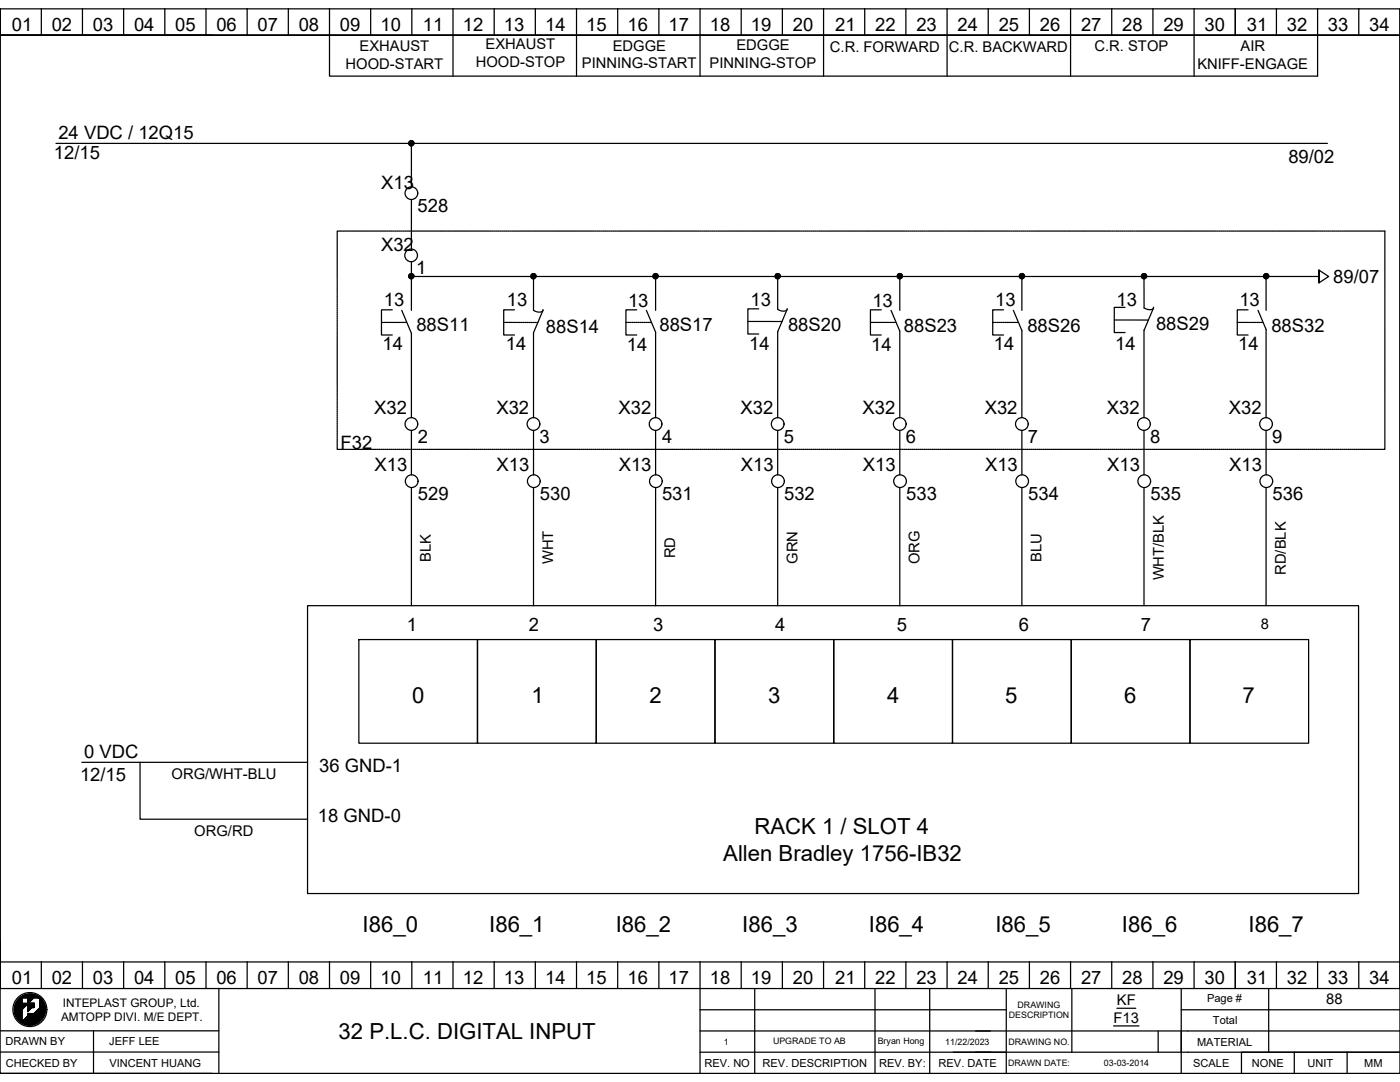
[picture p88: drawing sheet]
<svg xmlns="http://www.w3.org/2000/svg" width="279mm" height="216mm" viewBox="0 0 279 216" stroke-linecap="round" stroke-linejoin="round" font-family="sans-serif">
<defs><g id="words">
<g font-size="4.4">
<text x="82.3" y="140.3">0</text>
<text x="106.1" y="140.3">1</text>
<text x="129.7" y="140.3">2</text>
<text x="153.3" y="140.3">3</text>
<text x="177" y="140.3">4</text>
<text x="200.6" y="140.3">5</text>
<text x="224.3" y="140.3">6</text>
<text x="248" y="140.3">7</text>
<text x="150.5" y="166.5">RACK 1 / SLOT 4</text>
<text x="144.3" y="171.7">Allen Bradley 1756-IB32</text>
<text x="72.4" y="186">I86_0</text>
<text x="97.6" y="186">I86_1</text>
<text x="122.9" y="186">I86_2</text>
<text x="148.1" y="186">I86_3</text>
<text x="173.4" y="186">I86_4</text>
<text x="198.7" y="186">I86_5</text>
<text x="223.9" y="186">I86_6</text>
<text x="249.2" y="186">I86_7</text>
<text x="67.6" y="207.3">32 P.L.C. DIGITAL INPUT</text>
</g>
<g font-size="3.7">
<text x="2.3" y="6.2">01</text>
<text x="10.3" y="6.2">02</text>
<text x="18.5" y="6.2">03</text>
<text x="26.7" y="6.2">04</text>
<text x="35" y="6.2">05</text>
<text x="43.2" y="6.2">06</text>
<text x="51.4" y="6.2">07</text>
<text x="59.6" y="6.2">08</text>
<text x="67.8" y="6.2">09</text>
<text x="75.9" y="6.2">10</text>
<text x="84.4" y="6.2">11</text>
<text x="92.4" y="6.2">12</text>
<text x="100.6" y="6.2">13</text>
<text x="108.8" y="6.2">14</text>
<text x="117" y="6.2">15</text>
<text x="125.2" y="6.2">16</text>
<text x="133.4" y="6.2">17</text>
<text x="141.6" y="6.2">18</text>
<text x="149.9" y="6.2">19</text>
<text x="158.2" y="6.2">20</text>
<text x="166.7" y="6.2">21</text>
<text x="174.7" y="6.2">22</text>
<text x="182.9" y="6.2">23</text>
<text x="191.1" y="6.2">24</text>
<text x="199.3" y="6.2">25</text>
<text x="207.5" y="6.2">26</text>
<text x="215.7" y="6.2">27</text>
<text x="224" y="6.2">28</text>
<text x="232.2" y="6.2">29</text>
<text x="240.4" y="6.2">30</text>
<text x="248.8" y="6.2">31</text>
<text x="256.8" y="6.2">32</text>
<text x="265" y="6.2">33</text>
<text x="273.2" y="6.2">34</text>
<text x="11.7" y="27.7">24 VDC / 12Q15</text>
<text x="10.8" y="31.8">12/15</text>
<text x="257.1" y="32.5">89/02</text>
<text x="76.1" y="37.7">X13</text>
<text x="83.3" y="42.3">528</text>
<text x="76" y="50.1">X32</text>
<text x="83" y="54.8">1</text>
<text x="266.1" y="56.5">89/07</text>
<text x="76.6" y="61.1">13</text>
<text x="101.2" y="61.1">13</text>
<text x="125.3" y="61.2">13</text>
<text x="149.8" y="61.2">13</text>
<text x="174.1" y="61.4">13</text>
<text x="198.6" y="61.2">13</text>
<text x="222.8" y="61">13</text>
<text x="230.7" y="65.8">88S29</text>
<text x="247.3" y="61.2">13</text>
<text x="76.3" y="69.8">14</text>
<text x="83.1" y="66.1">88S11</text>
<text x="100.9" y="69.9">14</text>
<text x="108.9" y="66.4">88S14</text>
<text x="125.1" y="70">14</text>
<text x="131.6" y="66.1">88S17</text>
<text x="149.5" y="69.9">14</text>
<text x="157.3" y="66.1">88S20</text>
<text x="173.9" y="70.1">14</text>
<text x="180.4" y="66.3">88S23</text>
<text x="198.4" y="69.9">14</text>
<text x="205" y="66.2">88S26</text>
<text x="222.6" y="69.8">14</text>
<text x="247.1" y="69.9">14</text>
<text x="253.7" y="66.2">88S32</text>
<text x="74.7" y="82.5">X32</text>
<text x="99.1" y="82.5">X32</text>
<text x="123.4" y="82.5">X32</text>
<text x="147.8" y="82.5">X32</text>
<text x="172.2" y="82.5">X32</text>
<text x="196.5" y="82.5">X32</text>
<text x="220.9" y="82.5">X32</text>
<text x="245.3" y="82.5">X32</text>
<text x="68" y="89.7">F32</text>
<text x="83.4" y="88.4">2</text>
<text x="107.7" y="88.4">3</text>
<text x="132.2" y="88.4">4</text>
<text x="156.4" y="88.4">5</text>
<text x="180.8" y="88.4">6</text>
<text x="205.1" y="88.4">7</text>
<text x="229.5" y="88.4">8</text>
<text x="253.9" y="88.4">9</text>
<text x="74.8" y="93.9">X13</text>
<text x="99.1" y="93.9">X13</text>
<text x="123.5" y="93.9">X13</text>
<text x="147.8" y="93.9">X13</text>
<text x="172.2" y="93.9">X13</text>
<text x="196.6" y="93.9">X13</text>
<text x="220.9" y="93.9">X13</text>
<text x="245.3" y="93.9">X13</text>
<text x="83.4" y="99.8">529</text>
<text x="107.8" y="99.8">530</text>
<text x="132.1" y="99.8">531</text>
<text x="156.5" y="99.8">532</text>
<text x="180.9" y="99.8">533</text>
<text x="205.2" y="99.8">534</text>
<text x="229.6" y="99.8">535</text>
<text x="254" y="99.8">536</text>
<text x="81.2" y="125.9">1</text>
<text x="105.5" y="126">2</text>
<text x="130.4" y="125.9">3</text>
<text x="154.7" y="125.9">4</text>
<text x="179" y="125.9">5</text>
<text x="203.3" y="126">6</text>
<text x="227.7" y="125.9">7</text>
<text x="16" y="155.8">12/15</text>
<text x="16.8" y="151.3">0 VDC</text>
<text x="63.7" y="154.1">36 GND-1</text>
<text x="63.4" y="164">18 GND-0</text>
<text x="2.3" y="196.4">01</text>
<text x="10.3" y="196.4">02</text>
<text x="18.5" y="196.4">03</text>
<text x="26.7" y="196.4">04</text>
<text x="35" y="196.4">05</text>
<text x="43.2" y="196.4">06</text>
<text x="51.4" y="196.4">07</text>
<text x="59.6" y="196.4">08</text>
<text x="67.8" y="196.4">09</text>
<text x="75.9" y="196.4">10</text>
<text x="84.4" y="196.4">11</text>
<text x="92.4" y="196.4">12</text>
<text x="100.6" y="196.4">13</text>
<text x="108.8" y="196.4">14</text>
<text x="117" y="196.4">15</text>
<text x="125.2" y="196.4">16</text>
<text x="133.4" y="196.4">17</text>
<text x="141.6" y="196.4">18</text>
<text x="149.9" y="196.4">19</text>
<text x="158.2" y="196.4">20</text>
<text x="166.7" y="196.4">21</text>
<text x="174.7" y="196.4">22</text>
<text x="182.9" y="196.4">23</text>
<text x="191.1" y="196.4">24</text>
<text x="199.3" y="196.4">25</text>
<text x="207.5" y="196.4">26</text>
<text x="215.7" y="196.4">27</text>
<text x="224" y="196.4">28</text>
<text x="232.2" y="196.4">29</text>
<text x="240.4" y="196.4">30</text>
<text x="248.8" y="196.4">31</text>
<text x="256.8" y="196.4">32</text>
<text x="265" y="196.4">33</text>
<text x="273.2" y="196.4">34</text>
</g>
<g font-size="2.9">
<text x="71.8" y="10.2">EXHAUST</text>
<text x="96.9" y="9.9">EXHAUST</text>
<text x="122.3" y="10.1">EDGGE</text>
<text x="147" y="10">EDGGE</text>
<text x="165.6" y="10.3">C.R. FORWARD</text>
<text x="189.4" y="10.3">C.R. BACKWARD</text>
<text x="218.4" y="10.1">C.R. STOP</text>
<text x="247.6" y="10.2">AIR</text>
<text x="69" y="13.7">HOOD-START</text>
<text x="95" y="13.4">HOOD-STOP</text>
<text x="116.1" y="13.7">PINNING-START</text>
<text x="141.6" y="13.6">PINNING-STOP</text>
<text x="239" y="13.7">KNIFF-ENGAGE</text>
<text x="86" y="112.2" transform="rotate(-90 86 112.2)">BLK</text>
<text x="110.4" y="112.6" transform="rotate(-90 110.4 112.6)">WHT</text>
<text x="134.7" y="111.4" transform="rotate(-90 134.7 111.4)">RD</text>
<text x="159.1" y="112.5" transform="rotate(-90 159.1 112.5)">GRN</text>
<text x="183.5" y="112.6" transform="rotate(-90 183.5 112.6)">ORG</text>
<text x="207.8" y="112.1" transform="rotate(-90 207.8 112.1)">BLU</text>
<text x="232.2" y="115.8" transform="rotate(-90 232.2 115.8)">WHT/BLK</text>
<text x="256.6" y="114.7" transform="rotate(-90 256.6 114.7)">RD/BLK</text>
<text x="251.6" y="125.5">8</text>
<text x="34.2" y="155.5">ORG/WHT-BLU</text>
<text x="38.8" y="166.8">ORG/RD</text>
<text x="222.9" y="200.6">KF</text>
<text x="264.7" y="200.4">88</text>
<text x="222.2" y="204.1">F13</text>
</g>
<g font-size="2.4">
<text x="12.2" y="203.7">AMTOPP DIVI. M/E DEPT.</text>
<text x="12.5" y="200.9">INTEPLAST GROUP, Ltd.</text>
</g>
<g font-size="2.2">
<text x="240.9" y="199.9">Page #</text>
<text x="1.1" y="208.6">DRAWN BY</text>
<text x="21.8" y="208.6">JEFF LEE</text>
<text x="238.9" y="208.6">MATERIAL</text>
<text x="242.1" y="204.4">Total</text>
<text x="1.1" y="212.8">CHECKED BY</text>
<text x="21.8" y="212.8">VINCENT HUANG</text>
<text x="140.6" y="212.9">REV. NO</text>
<text x="152.2" y="212.9">REV. DESCRIPTION</text>
<text x="175.4" y="212.9">REV. BY:</text>
<text x="187.3" y="212.9">REV. DATE</text>
<text x="238.1" y="212.9">SCALE</text>
<text x="249.8" y="212.9">NONE</text>
<text x="260.9" y="212.8">UNIT</text>
<text x="272.3" y="212.9">MM</text>
</g>
<g font-size="1.8">
<text x="201.3" y="203.2">DESCRIPTION</text>
<text x="203.1" y="201.1">DRAWING</text>
<text x="144.4" y="208.4">1</text>
<text x="154.3" y="208.4">UPGRADE TO AB</text>
<text x="175.2" y="208.3">Bryan Hong</text>
<text x="188.6" y="208.4">11/22/2023</text>
<text x="201.3" y="208.5">DRAWING NO.</text>
<text x="201.2" y="212.7">DRAWN DATE:</text>
<text x="220.3" y="212.7">03-03-2014</text>
</g>
</g></defs>
<g fill="none" stroke="#000" stroke-width=".25">
<path d="M0 1.8h279.4v212.4h-279.4zM0 7v-5.2v190.1v-4.2M8.2 1.7v5.3M16.5 1.7v5.3M24.7 1.7v5.3M32.9 1.7v5.3M41.1 1.7v5.3M42.4 7h-42.4h279.4M49.3 1.7v5.3M57.5 1.7v5.3M65.8 1.7v13.5h197.2v-13.5M74 1.7v5.3"/>
<path d="M82.2 1.7v5.3M90.4 1.7v13.5M98.6 1.7v5.3M106.8 1.7v5.3M115.1 1.7v13.5M123.3 1.7v5.3M131.5 1.7v5.3M139.7 1.7v13.5M147.9 1.7v5.3M156.1 1.7v5.3M164.4 1.7v13.5M172.6 1.7v5.3"/>
<path d="M180.8 1.7v5.3M189 1.7v13.5M197.2 1.7v5.3M205.4 1.7v5.3M213.7 1.7v13.5M221.9 1.7v5.3M230.1 1.7v5.3M238.3 1.7v13.5M246.5 1.7v5.3M254.7 1.7v5.3M271.2 1.7v5.3M279.4 1.8v195.5h-279.4v-5.4h279.4"/>
<path d="M11.2 28.6h253.7M81.8 28.2l-.1 .1M82.1 28.1l-.5 .5M82.1 28.6v8.7M82.1 39.8v9.9M82.2 28.1l-.6 .6M82.4 28.1l-.8 .8M82.5 28.2l-.8 .8M82.6 28.3l-.8 .8M82.6 28.5l-.6 .6M82.6 28.6l-.5 .5M67.3 46.4v.3"/>
<path d="M67.3 46.8v.3M67.3 47.2v.3M67.3 47.6v.3M67.3 48v.3M67.3 48.4v.3M67.3 48.8v.2M67.3 49.2v.2M67.3 49.6v.2M67.3 50v.2M67.3 50.4v.2M67.3 50.8v.2M67.3 51.2v.2"/>
<path d="M67.3 51.5v.3M67.3 51.9v.3M67.3 52.3v.3M67.3 52.7v.3M67.3 53.1v.3M67.3 53.5v.3M67.3 53.9v.3M67.3 54.3v.3M67.3 54.7v.3M67.3 55.1v.3M67.3 55.5v.3M67.3 55.9v.3"/>
<path d="M67.3 56.3v.3M67.3 56.7v.2M67.3 57.1v.2M67.3 57.5v.2M67.3 57.9v.2M67.3 58.3v.2M67.3 58.7v.2M67.3 59.1v.2M67.3 59.5v.2M67.3 59.8v.3M67.6 46.1h-.3v.2M67.7 46.1h.3"/>
<path d="M68.1 46.1h.3M68.5 46.1h.3M68.9 46.1h.3M69.3 46.1h.3M69.7 46.1h.3M70.1 46.1h.3M70.5 46.1h.3M70.9 46.1h.3M71.3 46.1h.3M71.7 46.1h.3M72.1 46.1h.2M72.5 46.1h.2"/>
<path d="M72.9 46.1h.2M73.3 46.1h.2M73.7 46.1h.2M74.1 46.1h.2M74.5 46.1h.2M74.9 46.1h.2M75.2 46.1h.3M75.6 46.1h.3M76 46.1h.3M76.4 46.1h.3M76.8 46.1h.3M77.2 46.1h.3"/>
<path d="M77.6 46.1h.3M78 46.1h.3M78.4 46.1h.3M78.8 46.1h.3M79.2 46.1h.3M79.6 46.1h.3M80 46.1h.3M80.4 46.1h.3M80.8 46.1h.2M81.2 46.1h.2M81.6 46.1h.2M81.8 54.7l-.1 .1"/>
<path d="M82 46.1h.2M82.1 54.6l-.5 .5M82.1 52.2v9.7M82.1 55.2h181.1M82.2 54.6l-.6 .7M82.4 54.7l-.8 .7M82.4 46.1h.2M82.5 54.7l-.8 .8M82.5 54.9l-.7 .7M82.6 55l-.6 .6M82.6 55.2l-.5 .4M82.8 46.1h.2"/>
<path d="M83.2 46.1h.2M83.6 46.1h.2M83.9 46.1h.3M84.3 46.1h.3M84.7 46.1h.3M85.1 46.1h.3M85.5 46.1h.3M85.9 46.1h.3M86.3 46.1h.3M86.7 46.1h.3M87.1 46.1h.3M87.5 46.1h.3"/>
<path d="M87.9 46.1h.3M88.3 46.1h.3M88.7 46.1h.3M89.1 46.1h.2M89.5 46.1h.2M89.9 46.1h.2M90.3 46.1h.2M90.7 46.1h.2M91.1 46.1h.2M91.5 46.1h.2M91.9 46.1h.2M92.2 46.1h.3"/>
<path d="M92.6 46.1h.3M93 46.1h.3M93.4 46.1h.3M93.8 46.1h.3M94.2 46.1h.3M94.6 46.1h.3M95 46.1h.3M95.4 46.1h.3M95.8 46.1h.3M96.2 46.1h.3M96.6 46.1h.3M97 46.1h.3"/>
<path d="M97.4 46.1h.3M97.8 46.1h.2M98.2 46.1h.2M98.6 46.1h.2M99 46.1h.2M99.4 46.1h.2M99.8 46.1h.2M100.2 46.1h.2M100.5 46.1h.3M100.9 46.1h.3M101.3 46.1h.3M101.7 46.1h.3"/>
<path d="M102.1 46.1h.3M102.5 46.1h.3M102.9 46.1h.3M103.3 46.1h.3M103.7 46.1h.3M104.1 46.1h.3M104.5 46.1h.3M104.9 46.1h.3M105.3 46.1h.3M105.7 46.1h.2M106.1 46.1h.2M106.2 54.7l-.2 .1"/>
<path d="M106.4 54.6l-.5 .5M106.5 55.2v6.7a1.28 1.28 0 0 0 1.9 0v-.1M106.5 46.1h.2M106.6 54.6l-.6 .7M106.7 54.7l-.7 .7M106.8 54.7l-.7 .8M106.9 46.1h.2M106.9 54.9l-.7 .7M107 55l-.7 .6M107 55.2l-.5 .4M107.3 46.1h.2M107.7 46.1h.2"/>
<path d="M108.1 46.1h.2M108.5 46.1h.2M108.8 46.1h.3M109.2 46.1h.3M109.6 46.1h.3M110 46.1h.3M110.4 46.1h.3M110.8 46.1h.3M111.2 46.1h.3M111.6 46.1h.3M112 46.1h.3M112.4 46.1h.3"/>
<path d="M112.8 46.1h.3M113.2 46.1h.3M113.6 46.1h.3M114 46.1h.3M114.4 46.1h.2M114.8 46.1h.2M115.2 46.1h.2M115.6 46.1h.2M116 46.1h.2M116.4 46.1h.2M116.8 46.1h.2M117.2 46.1h.2"/>
<path d="M117.5 46.1h.3M117.9 46.1h.3M118.3 46.1h.3M118.7 46.1h.3M119.1 46.1h.3M119.5 46.1h.3M119.9 46.1h.3M120.3 46.1h.3M120.7 46.1h.3M121.1 46.1h.3M121.5 46.1h.3M121.9 46.1h.3"/>
<path d="M122.3 46.1h.3M122.7 46.1h.3M123.1 46.1h.2M123.5 46.1h.2M123.9 46.1h.2M124.3 46.1h.2M124.7 46.1h.2M125.1 46.1h.2M125.5 46.1h.2M125.9 46.1h.2M126.2 46.1h.3M126.6 46.1h.3"/>
<path d="M127 46.1h.3M127.4 46.1h.3M127.8 46.1h.3M128.2 46.1h.3M128.6 46.1h.3M129 46.1h.3M129.4 46.1h.3M129.8 46.1h.3M130.2 46.1h.3M130.5 54.7l-.1 .1M130.6 46.1h.3M130.8 54.6l-.5 .5"/>
<path d="M130.8 55.2v6.7M131 54.6l-.7 .7M131 46.1h.3M131.1 54.7l-.7 .7M131.2 54.7l-.7 .8M131.3 54.9l-.7 .7M131.3 55l-.6 .6M131.4 55.2l-.5 .4M131.4 46.1h.2M131.8 46.1h.2M132.2 46.1h.2M132.6 46.1h.2"/>
<path d="M133 46.1h.2M133.4 46.1h.2M133.8 46.1h.2M134.1 46.1h.3M134.5 46.1h.3M134.9 46.1h.3M135.3 46.1h.3M135.7 46.1h.3M136.1 46.1h.3M136.5 46.1h.3M136.9 46.1h.3M137.3 46.1h.3"/>
<path d="M137.7 46.1h.3M138.1 46.1h.3M138.5 46.1h.3M138.9 46.1h.3M139.3 46.1h.3M139.7 46.1h.2M140.1 46.1h.2M140.5 46.1h.2M140.9 46.1h.2M141.3 46.1h.2M141.7 46.1h.2M142.1 46.1h.2"/>
<path d="M142.5 46.1h.2M142.8 46.1h.3M143.2 46.1h.3M143.6 46.1h.3M144 46.1h.3M144.4 46.1h.3M144.8 46.1h.3M145.2 46.1h.3M145.6 46.1h.3M146 46.1h.3M146.4 46.1h.3M146.8 46.1h.3"/>
<path d="M147.2 46.1h.3M147.6 46.1h.3M148 46.1h.3M148.4 46.1h.2M148.8 46.1h.2M149.2 46.1h.2M149.6 46.1h.2M150 46.1h.2M150.4 46.1h.2M150.8 46.1h.2M151.2 46.1h.2M151.5 46.1h.3"/>
<path d="M151.9 46.1h.3M152.3 46.1h.3M152.7 46.1h.3M153.1 46.1h.3M153.5 46.1h.3M153.9 46.1h.3M154.3 46.1h.3M154.7 46.1h.3M154.9 54.7l-.1 .1M155.1 46.1h.3M155.2 54.6l-.5 .5M155.2 55.2v6.5a1.28 1.28 0 0 0 1.9 0v-.1"/>
<path d="M155.4 54.6l-.7 .7M155.5 54.7l-.7 .7M155.5 46.1h.3M155.6 54.7l-.8 .8M155.7 54.9l-.8 .7M155.7 55l-.6 .6M155.7 55.2l-.4 .4M155.9 46.1h.3M156.3 46.1h.3M156.7 46.1h.3M157.1 46.1h.2M157.5 46.1h.2"/>
<path d="M157.9 46.1h.2M158.3 46.1h.2M158.7 46.1h.2M159.1 46.1h.2M159.5 46.1h.2M159.8 46.1h.3M160.2 46.1h.3M160.6 46.1h.3M161 46.1h.3M161.4 46.1h.3M161.8 46.1h.3M162.2 46.1h.3"/>
<path d="M162.6 46.1h.3M163 46.1h.3M163.4 46.1h.3M163.8 46.1h.3M164.2 46.1h.3M164.6 46.1h.3M165 46.1h.2M165.4 46.1h.2M165.8 46.1h.2M166.2 46.1h.2M166.6 46.1h.2M167 46.1h.2"/>
<path d="M167.4 46.1h.2M167.8 46.1h.2M168.1 46.1h.3M168.5 46.1h.3M168.9 46.1h.3M169.3 46.1h.3M169.7 46.1h.3M170.1 46.1h.3M170.5 46.1h.3M170.9 46.1h.3M171.3 46.1h.3M171.7 46.1h.3"/>
<path d="M172.1 46.1h.3M172.5 46.1h.3M172.9 46.1h.3M173.3 46.1h.3M173.7 46.1h.2M174.1 46.1h.2M174.5 46.1h.2M174.9 46.1h.2M175.3 46.1h.2M175.7 46.1h.2M176.1 46.1h.2M176.5 46.1h.2"/>
<path d="M176.8 46.1h.3M177.2 46.1h.3M177.6 46.1h.3M178 46.1h.3M178.4 46.1h.3M178.8 46.1h.3M179.2 46.1h.3M179.3 54.7l-.2 .1M179.6 54.6l-.6 .5M179.6 55.2v6.7M179.6 46.1h.3M179.7 54.6l-.6 .7"/>
<path d="M179.9 54.7l-.8 .7M180 54.7l-.8 .8M180 46.1h.3M180 54.9l-.7 .7M180.1 55l-.6 .6M180.1 55.2l-.5 .4M180.4 46.1h.3M180.8 46.1h.3M181.2 46.1h.3M181.6 46.1h.3M182 46.1h.3M182.4 46.1h.2"/>
<path d="M182.8 46.1h.2M183.2 46.1h.2M183.6 46.1h.2M184 46.1h.2M184.4 46.1h.2M184.8 46.1h.2M185.2 46.1h.2M185.5 46.1h.3M185.9 46.1h.3M186.3 46.1h.3M186.7 46.1h.3M187.1 46.1h.3"/>
<path d="M187.5 46.1h.3M187.9 46.1h.3M188.3 46.1h.3M188.7 46.1h.3M189.1 46.1h.3M189.5 46.1h.3M189.9 46.1h.3M190.3 46.1h.3M190.7 46.1h.2M191.1 46.1h.2M191.5 46.1h.2M191.9 46.1h.2"/>
<path d="M192.3 46.1h.2M192.7 46.1h.2M193.1 46.1h.2M193.4 46.1h.3M193.8 46.1h.3M194.2 46.1h.3M194.6 46.1h.3M195 46.1h.3M195.4 46.1h.3M195.8 46.1h.3M196.2 46.1h.3M196.6 46.1h.3"/>
<path d="M197 46.1h.3M197.4 46.1h.3M197.8 46.1h.3M198.2 46.1h.3M198.6 46.1h.3M199 46.1h.2M199.4 46.1h.2M199.8 46.1h.2M200.2 46.1h.2M200.6 46.1h.2M201 46.1h.2M201.4 46.1h.2"/>
<path d="M201.8 46.1h.2M202.1 46.1h.3M202.5 46.1h.3M202.9 46.1h.3M203.3 46.1h.3M203.6 54.7l-.1 .1M203.7 46.1h.3M203.9 54.6l-.5 .5M203.9 55.2v6.7M204.1 54.6l-.7 .7M204.1 46.1h.3M204.2 54.7l-.7 .7"/>
<path d="M204.3 54.7l-.7 .8M204.4 54.9l-.7 .7M204.5 55l-.7 .6M204.5 55.2l-.5 .4M204.5 46.1h.3M204.9 46.1h.3M205.3 46.1h.3M205.7 46.1h.3M206.1 46.1h.3M206.5 46.1h.3M206.9 46.1h.3M207.3 46.1h.2"/>
<path d="M207.7 46.1h.2M208.1 46.1h.2M208.5 46.1h.2M208.9 46.1h.2M209.3 46.1h.2M209.7 46.1h.2M210.1 46.1h.2M210.4 46.1h.3M210.8 46.1h.3M211.2 46.1h.3M211.6 46.1h.3M212 46.1h.3"/>
<path d="M212.4 46.1h.3M212.8 46.1h.3M213.2 46.1h.3M213.6 46.1h.3M214 46.1h.3M214.4 46.1h.3M214.8 46.1h.3M215.2 46.1h.3M215.6 46.1h.3M216 46.1h.2M216.4 46.1h.2M216.8 46.1h.2"/>
<path d="M217.2 46.1h.2M217.6 46.1h.2M218 46.1h.2M218.4 46.1h.2M218.8 46.1h.2M219.1 46.1h.3M219.5 46.1h.3M219.9 46.1h.3M220.3 46.1h.3M220.7 46.1h.3M221.1 46.1h.3M221.5 46.1h.3"/>
<path d="M221.9 46.1h.3M222.3 46.1h.3M222.7 46.1h.3M223.1 46.1h.3M223.5 46.1h.3M223.9 46.1h.3M224.3 46.1h.2M224.7 46.1h.2M225.1 46.1h.2M225.5 46.1h.2M225.9 46.1h.2M226.3 46.1h.2"/>
<path d="M226.7 46.1h.2M227.1 46.1h.2M227.4 46.1h.3M227.8 46.1h.3M228 54.7l-.1 .1M228.2 46.1h.3M228.3 54.6l-.5 .5M228.3 55.2v6.2a1.28 1.28 0 0 0 1.9 0v-.1M228.5 54.6l-.7 .7M228.6 54.7l-.7 .7M228.6 46.1h.3M228.7 54.7l-.7 .8"/>
<path d="M228.8 54.9l-.7 .7M228.8 55l-.6 .6M228.8 55.2l-.4 .4M229 46.1h.3M229.4 46.1h.3M229.8 46.1h.3M230.2 46.1h.3M230.6 46.1h.3M231 46.1h.3M231.4 46.1h.3M231.8 46.1h.3M232.2 46.1h.3"/>
<path d="M232.6 46.1h.2M233 46.1h.2M233.4 46.1h.2M233.8 46.1h.2M234.2 46.1h.2M234.6 46.1h.2M235 46.1h.2M235.4 46.1h.2M235.7 46.1h.3M236.1 46.1h.3M236.5 46.1h.3M236.9 46.1h.3"/>
<path d="M237.3 46.1h.3M237.7 46.1h.3M238.1 46.1h.3M238.5 46.1h.3M238.9 46.1h.3M239.3 46.1h.3M239.7 46.1h.3M240.1 46.1h.3M240.5 46.1h.3M240.9 46.1h.3M241.3 46.1h.2M241.7 46.1h.2"/>
<path d="M242.1 46.1h.2M242.5 46.1h.2M242.9 46.1h.2M243.3 46.1h.2M243.7 46.1h.2M244.1 46.1h.2M244.4 46.1h.3M244.8 46.1h.3M245.2 46.1h.3M245.6 46.1h.3M246 46.1h.3M246.4 46.1h.3"/>
<path d="M246.8 46.1h.3M247.2 46.1h.3M247.6 46.1h.3M248 46.1h.3M248.4 46.1h.3M248.8 46.1h.3M249.2 46.1h.3M249.6 46.1h.3M250 46.1h.2M250.4 46.1h.2M250.8 46.1h.2M251.2 46.1h.2"/>
<path d="M251.6 46.1h.2M252 46.1h.2M252.4 46.1h.2M252.4 54.7l-.1 .1M252.7 54.6l-.5 .5M252.7 55.2v6.7M252.7 46.1h.3M252.8 54.6l-.6 .7M253 54.7l-.8 .7M253.1 54.7l-.8 .8M253.1 46.1h.3M253.2 54.9l-.8 .7"/>
<path d="M253.2 55l-.6 .6M253.2 55.2l-.5 .4M253.5 46.1h.3M253.9 46.1h.3M254.3 46.1h.3M254.7 46.1h.3M255.1 46.1h.3M255.5 46.1h.3M255.9 46.1h.3M256.3 46.1h.3M256.7 46.1h.3M257.1 46.1h.3"/>
<path d="M257.5 46.1h.3M257.9 46.1h.2M258.3 46.1h.2M258.7 46.1h.2M259.1 46.1h.2M259.5 46.1h.2M259.9 46.1h.2M260.3 46.1h.2M260.7 46.1h.2M261 46.1h.3M261.4 46.1h.3M261.8 46.1h.3"/>
<path d="M262.2 46.1h.3M262.6 46.1h.3M263 46.1h.3M263.2 53.9v2.5l2-1.2-2-1.3v2.6M263.4 46.1h.3M263.8 46.1h.3M264.2 46.1h.3M264.6 46.1h.3M265 46.1h.3M265.4 46.1h.3M265.8 46.1h.3M266.2 46.1h.3"/>
<path d="M266.6 46.1h.2M267 46.1h.2M267.4 46.1h.2M267.8 46.1h.2M268.2 46.1h.2M268.6 46.1h.2M269 46.1h.2M269.4 46.1h.2M269.7 46.1h.3M270.1 46.1h.3M270.5 46.1h.3M270.9 46.1h.3"/>
<path d="M271.3 46.1h.3M271.7 46.1h.3M272.1 46.1h.3M272.5 46.1h.3M272.9 46.1h.3M273.3 46.1h.3M273.7 46.1h.3M274.1 46.1h.3M274.5 46.1h.3M274.9 46.1h.3M275.3 46.1h.2M275.7 46.1h.2"/>
<path d="M276.1 46.1h.3v.2M276.4 46.4v.3M276.4 46.8v.3M276.4 47.2v.3M276.4 47.6v.3M276.4 48v.3M276.4 48.4v.3M276.4 48.8v.2M276.4 49.2v.2M276.4 49.6v.2M276.4 50v.2M276.4 50.4v.2"/>
<path d="M276.4 50.8v.2M276.4 51.2v.2M276.4 51.5v.3M276.4 51.9v.3M276.4 52.3v.3M276.4 52.7v.3M276.4 53.1v.3M276.4 53.5v.3M276.4 53.9v.3M276.4 54.3v.3M276.4 54.7v.3M276.4 55.1v.3"/>
<path d="M276.4 55.5v.3M276.4 55.9v.3M276.4 56.3v.3M276.4 56.7v.2M276.4 57.1v.2M276.4 57.5v.2M276.4 57.9v.2M276.4 58.3v.2M276.4 58.7v.2M276.4 59.1v.2M276.4 59.5v.2M276.4 59.8v.3"/>
<path d="M67.3 60.2v.3M67.3 60.6v.3M67.3 61v.3M67.3 61.4v.3M67.3 61.8v.3M67.3 62.2v.3M67.3 62.6v.3M67.3 63v.3M67.3 63.4v.3M67.3 63.8v.3M67.3 64.2v.3M67.3 64.6v.3"/>
<path d="M67.3 65v.3M67.3 65.4v.2M67.3 65.8v.2M67.3 66.2v.2M67.3 66.6v.2M67.3 67v.2M67.3 67.4v.2M67.3 67.8v.2M67.3 68.2v.2M67.3 68.5v.3M67.3 68.9v.3M67.3 69.3v.3"/>
<path d="M67.3 69.7v.3M67.3 70.1v.3M67.3 70.5v.3M67.3 70.9v.3M67.3 71.3v.3M67.3 71.7v.3M67.3 72.1v.3M67.3 72.5v.3M67.3 72.9v.3M67.3 73.3v.3M67.3 73.7v.3M67.3 74.1v.2"/>
<path d="M67.3 74.5v.2M67.3 74.9v.2M67.3 75.3v.2M67.3 75.7v.2M67.3 76.1v.2M67.3 76.5v.2M67.3 76.9v.2M67.3 77.2v.3M67.3 77.6v.3M67.3 78v.3M67.3 78.4v.3M67.3 78.8v.3"/>
<path d="M67.3 79.2v.3M67.3 79.6v.3M76.1 64.3h.3M76.5 64.3h.3M76.9 64.3h.3M77.3 64.3h.3M77.7 64.3h.3M78.1 64.3h.3M78.3 61.8h-2.2v5h2.2M78.5 64.3h.3M78.9 64.3h.3M79.3 64.3h.3"/>
<path d="M79.7 64.3h.3M80.1 64.3h.2M80.2 61.9l1.9 4.6v16.8M80.5 64.3h.2M80.9 64.3h.2M100.5 64.3h.2M100.8 64.3h.3M101.2 64.3h.3M101.6 64.3h.3M102 64.3h.3M102.4 64.3h.3M102.7 61.8h-2.2v5h2.2"/>
<path d="M102.8 64.3h.3M103.2 64.3h.3M103.6 64.3h.3M104 64.3h.3M104.4 64.3h.3M104.8 64.3h.3M105.2 64.3h.2M105.6 64.3h.2M106 64.3h.2M106.4 64.3h.2M106.8 64.3h.2M107.2 64.3h.1"/>
<path d="M108.4 61.9l-1.9 4.5v16.9M124.9 64.3h.3M125.3 64.3h.3M125.7 64.3h.3M126.1 64.3h.3M126.5 64.3h.3M126.9 64.3h.3M127.1 61.8h-2.2v5h2.2M127.3 64.3h.3M127.7 64.3h.2M128.1 64.3h.2M128.5 64.3h.2"/>
<path d="M128.9 64.3h.2M129 61.9l1.8 4.4v17M129.3 64.3h.2M129.7 64.3h.2M149.3 64.1h.1M149.6 64.1h.2M150 64.1h.2M150.4 64.1h.2M150.8 64.1h.2M151.2 64.1h.2M151.4 61.6h-2.1v5h2.1M151.5 64.1h.3"/>
<path d="M151.9 64.1h.3M152.3 64.1h.3M152.7 64.1h.3M153.1 64.1h.3M153.5 64.1h.3M153.9 64.1l.3 .1M154.3 64.2h.3M154.7 64.2h.3M155.1 64.2h.3M155.2 66.2v17.1M155.5 64.2h.3M155.9 64.2h.2"/>
<path d="M157.1 61.7l-1.9 4.5M173.7 64.3h.3M174.1 64.3h.3M174.5 64.3h.3M174.9 64.3h.3M175.3 64.3h.3M175.7 64.3h.3M175.9 61.8h-2.2v5h2.2M176.1 64.3h.3M176.5 64.3h.2M176.9 64.3h.2M177.3 64.3h.2"/>
<path d="M177.7 64.3h.2M177.8 61.9l1.8 4.2v17.2M178.1 64.3h.2M178.5 64.3h.2M198.1 64.3h.3M198.5 64.3h.3M198.9 64.3h.3M199.3 64.3h.3M199.7 64.3h.3M200.1 64.3h.3M200.3 61.8h-2.2v5h2.2M200.5 64.3h.3"/>
<path d="M200.9 64.3h.3M201.3 64.3h.2M201.7 64.3h.2M202.1 64.3h.2M202.2 61.9l1.7 4.1v17.3M202.5 64.3h.2M202.9 64.3h.2M222.4 63.8h.2M222.7 63.8h.2M223.1 63.8h.2M223.5 63.8h.2M223.9 63.8h.2"/>
<path d="M224.3 63.9h.2M224.5 61.3h-2.1v5.1h2.1M224.7 63.9h.2M225.1 63.9h.2M225.5 63.9h.2M225.8 63.9h.3M226.2 63.9h.3M226.6 63.9h.3M227 63.9h.3M227.4 63.9h.3M227.8 63.9h.3M228.2 63.9h.3"/>
<path d="M228.3 65.8v17.5M228.6 63.9h.3M229 63.9h.2M230.2 61.4l-1.9 4.5M246.9 64.3h.3M247.3 64.3h.3M247.7 64.3h.3M248.1 64.3h.3M248.5 64.3h.3M248.9 64.3h.3M249.1 61.8h-2.2v5h2.2M249.3 64.3h.3"/>
<path d="M249.7 64.3h.3M250.1 64.3h.3M250.5 64.3h.2M250.9 64.3h.2M251.1 61.9l1.6 3.8v17.6M251.3 64.3h.2M251.7 64.3h.2M276.4 60.2v.3M276.4 60.6v.3M276.4 61v.3M276.4 61.4v.3M276.4 61.8v.3"/>
<path d="M276.4 62.2v.3M276.4 62.6v.3M276.4 63v.3M276.4 63.4v.3M276.4 63.8v.3M276.4 64.2v.3M276.4 64.6v.3M276.4 65v.3M276.4 65.4v.2M276.4 65.8v.2M276.4 66.2v.2M276.4 66.6v.2"/>
<path d="M276.4 67v.2M276.4 67.4v.2M276.4 67.8v.2M276.4 68.2v.2M276.4 68.5v.3M276.4 68.9v.3M276.4 69.3v.3M276.4 69.7v.3M276.4 70.1v.3M276.4 70.5v.3M276.4 70.9v.3M276.4 71.3v.3"/>
<path d="M276.4 71.7v.3M276.4 72.1v.3M276.4 72.5v.3M276.4 72.9v.3M276.4 73.3v.3M276.4 73.7v.3M276.4 74.1v.2M276.4 74.5v.2M276.4 74.9v.2M276.4 75.3v.2M276.4 75.7v.2M276.4 76.1v.2"/>
<path d="M276.4 76.5v.2M276.4 76.9v.2M276.4 77.2v.3M276.4 77.6v.3M276.4 78v.3M276.4 78.4v.3M276.4 78.8v.3M276.4 79.2v.3M276.4 79.6v.3M67.3 89.5v.2h.3M67.3 80v.3M67.3 80.4v.3"/>
<path d="M67.3 80.8v.3M67.3 81.2v.3M67.3 81.6v.3M67.3 82v.3M67.3 82.4v.2M67.3 82.8v.2M67.3 83.2v.2M67.3 83.6v.2M67.3 84v.2M67.3 84.4v.2M67.3 84.8v.2M67.3 85.2v.2"/>
<path d="M67.3 85.5v.3M67.3 85.9v.3M67.3 86.3v.3M67.3 86.7v.3M67.3 87.1v.3M67.3 87.5v.3M67.3 87.9v.3M67.3 88.3v.3M67.3 88.7v.3M67.3 89.1v.3M67.7 89.7h.3M68.1 89.7h.3"/>
<path d="M68.5 89.7h.3M68.9 89.7h.3M69.3 89.7h.3M69.7 89.7h.3M70.1 89.7h.3M70.5 89.7h.3M70.9 89.7h.3M71.3 89.7h.3M71.7 89.7h.3M72.1 89.7h.2M72.5 89.7h.2M72.9 89.7h.2"/>
<path d="M73.3 89.7h.2M73.7 89.7h.2M74.1 89.7h.2M74.5 89.7h.2M74.9 89.7h.2M75.2 89.7h.3M75.6 89.7h.3M76 89.7h.3M76.4 89.7h.3M76.8 89.7h.3M77.2 89.7h.3M77.6 89.7h.3"/>
<path d="M78 89.7h.3M78.4 89.7h.3M78.8 89.7h.3M79.2 89.7h.3M79.6 89.7h.3M80 89.7h.3M80.4 89.7h.3M80.8 89.7h.2M81.2 89.7h.2M81.6 89.7h.2M82 89.7h.2M82.1 85.9v8.9"/>
<path d="M82.1 97.3v23.6M82.4 89.7h.2M82.8 89.7h.2M83.2 89.7h.2M83.6 89.7h.2M83.9 89.7h.3M84.3 89.7h.3M84.7 89.7h.3M85.1 89.7h.3M85.5 89.7h.3M85.9 89.7h.3M86.3 89.7h.3"/>
<path d="M86.7 89.7h.3M87.1 89.7h.3M87.5 89.7h.3M87.9 89.7h.3M88.3 89.7h.3M88.7 89.7h.3M89.1 89.7h.2M89.5 89.7h.2M89.9 89.7h.2M90.3 89.7h.2M90.7 89.7h.2M91.1 89.7h.2"/>
<path d="M91.5 89.7h.2M91.9 89.7h.2M92.2 89.7h.3M92.6 89.7h.3M93 89.7h.3M93.4 89.7h.3M93.8 89.7h.3M94.2 89.7h.3M94.6 89.7h.3M95 89.7h.3M95.4 89.7h.3M95.8 89.7h.3"/>
<path d="M96.2 89.7h.3M96.6 89.7h.3M97 89.7h.3M97.4 89.7h.3M97.8 89.7h.2M98.2 89.7h.2M98.6 89.7h.2M99 89.7h.2M99.4 89.7h.2M99.8 89.7h.2M100.2 89.7h.2M100.5 89.7h.3"/>
<path d="M100.9 89.7h.3M101.3 89.7h.3M101.7 89.7h.3M102.1 89.7h.3M102.5 89.7h.3M102.9 89.7h.3M103.3 89.7h.3M103.7 89.7h.3M104.1 89.7h.3M104.5 89.7h.3M104.9 89.7h.3M105.3 89.7h.3"/>
<path d="M105.7 89.7h.2M106.1 89.7h.2M106.5 85.9v8.9M106.5 97.3v23.6M106.5 89.7h.2M106.9 89.7h.2M107.3 89.7h.2M107.7 89.7h.2M108.1 89.7h.2M108.5 89.7h.2M108.8 89.7h.3M109.2 89.7h.3"/>
<path d="M109.6 89.7h.3M110 89.7h.3M110.4 89.7h.3M110.8 89.7h.3M111.2 89.7h.3M111.6 89.7h.3M112 89.7h.3M112.4 89.7h.3M112.8 89.7h.3M113.2 89.7h.3M113.6 89.7h.3M114 89.7h.3"/>
<path d="M114.4 89.7h.2M114.8 89.7h.2M115.2 89.7h.2M115.6 89.7h.2M116 89.7h.2M116.4 89.7h.2M116.8 89.7h.2M117.2 89.7h.2M117.5 89.7h.3M117.9 89.7h.3M118.3 89.7h.3M118.7 89.7h.3"/>
<path d="M119.1 89.7h.3M119.5 89.7h.3M119.9 89.7h.3M120.3 89.7h.3M120.7 89.7h.3M121.1 89.7h.3M121.5 89.7h.3M121.9 89.7h.3M122.3 89.7h.3M122.7 89.7h.3M123.1 89.7h.2M123.5 89.7h.2"/>
<path d="M123.9 89.7h.2M124.3 89.7h.2M124.7 89.7h.2M125.1 89.7h.2M125.5 89.7h.2M125.9 89.7h.2M126.2 89.7h.3M126.6 89.7h.3M127 89.7h.3M127.4 89.7h.3M127.8 89.7h.3M128.2 89.7h.3"/>
<path d="M128.6 89.7h.3M129 89.7h.3M129.4 89.7h.3M129.8 89.7h.3M130.2 89.7h.3M130.6 89.7h.3M130.8 85.9v8.9M130.8 97.3v23.6M131 89.7h.3M131.4 89.7h.2M131.8 89.7h.2M132.2 89.7h.2"/>
<path d="M132.6 89.7h.2M133 89.7h.2M133.4 89.7h.2M133.8 89.7h.2M134.1 89.7h.3M134.5 89.7h.3M134.9 89.7h.3M135.3 89.7h.3M135.7 89.7h.3M136.1 89.7h.3M136.5 89.7h.3M136.9 89.7h.3"/>
<path d="M137.3 89.7h.3M137.7 89.7h.3M138.1 89.7h.3M138.5 89.7h.3M138.9 89.7h.3M139.3 89.7h.3M139.7 89.7h.2M140.1 89.7h.2M140.5 89.7h.2M140.9 89.7h.2M141.3 89.7h.2M141.7 89.7h.2"/>
<path d="M142.1 89.7h.2M142.5 89.7h.2M142.8 89.7h.3M143.2 89.7h.3M143.6 89.7h.3M144 89.7h.3M144.4 89.7h.3M144.8 89.7h.3M145.2 89.7h.3M145.6 89.7h.3M146 89.7h.3M146.4 89.7h.3"/>
<path d="M146.8 89.7h.3M147.2 89.7h.3M147.6 89.7h.3M148 89.7h.3M148.4 89.7h.2M148.8 89.7h.2M149.2 89.7h.2M149.6 89.7h.2M150 89.7h.2M150.4 89.7h.2M150.8 89.7h.2M151.2 89.7h.2"/>
<path d="M151.5 89.7h.3M151.9 89.7h.3M152.3 89.7h.3M152.7 89.7h.3M153.1 89.7h.3M153.5 89.7h.3M153.9 89.7h.3M154.3 89.7h.3M154.7 89.7h.3M155.1 89.7h.3M155.2 85.9v8.9M155.2 97.3v23.6"/>
<path d="M155.5 89.7h.3M155.9 89.7h.3M156.3 89.7h.3M156.7 89.7h.3M157.1 89.7h.2M157.5 89.7h.2M157.9 89.7h.2M158.3 89.7h.2M158.7 89.7h.2M159.1 89.7h.2M159.5 89.7h.2M159.8 89.7h.3"/>
<path d="M160.2 89.7h.3M160.6 89.7h.3M161 89.7h.3M161.4 89.7h.3M161.8 89.7h.3M162.2 89.7h.3M162.6 89.7h.3M163 89.7h.3M163.4 89.7h.3M163.8 89.7h.3M164.2 89.7h.3M164.6 89.7h.3"/>
<path d="M165 89.7h.2M165.4 89.7h.2M165.8 89.7h.2M166.2 89.7h.2M166.6 89.7h.2M167 89.7h.2M167.4 89.7h.2M167.8 89.7h.2M168.1 89.7h.3M168.5 89.7h.3M168.9 89.7h.3M169.3 89.7h.3"/>
<path d="M169.7 89.7h.3M170.1 89.7h.3M170.5 89.7h.3M170.9 89.7h.3M171.3 89.7h.3M171.7 89.7h.3M172.1 89.7h.3M172.5 89.7h.3M172.9 89.7h.3M173.3 89.7h.3M173.7 89.7h.2M174.1 89.7h.2"/>
<path d="M174.5 89.7h.2M174.9 89.7h.2M175.3 89.7h.2M175.7 89.7h.2M176.1 89.7h.2M176.5 89.7h.2M176.8 89.7h.3M177.2 89.7h.3M177.6 89.7h.3M178 89.7h.3M178.4 89.7h.3M178.8 89.7h.3"/>
<path d="M179.2 89.7h.3M179.6 85.9v8.9M179.6 97.3v23.6M179.6 89.7h.3M180 89.7h.3M180.4 89.7h.3M180.8 89.7h.3M181.2 89.7h.3M181.6 89.7h.3M182 89.7h.3M182.4 89.7h.2M182.8 89.7h.2"/>
<path d="M183.2 89.7h.2M183.6 89.7h.2M184 89.7h.2M184.4 89.7h.2M184.8 89.7h.2M185.2 89.7h.2M185.5 89.7h.3M185.9 89.7h.3M186.3 89.7h.3M186.7 89.7h.3M187.1 89.7h.3M187.5 89.7h.3"/>
<path d="M187.9 89.7h.3M188.3 89.7h.3M188.7 89.7h.3M189.1 89.7h.3M189.5 89.7h.3M189.9 89.7h.3M190.3 89.7h.3M190.7 89.7h.2M191.1 89.7h.2M191.5 89.7h.2M191.9 89.7h.2M192.3 89.7h.2"/>
<path d="M192.7 89.7h.2M193.1 89.7h.2M193.4 89.7h.3M193.8 89.7h.3M194.2 89.7h.3M194.6 89.7h.3M195 89.7h.3M195.4 89.7h.3M195.8 89.7h.3M196.2 89.7h.3M196.6 89.7h.3M197 89.7h.3"/>
<path d="M197.4 89.7h.3M197.8 89.7h.3M198.2 89.7h.3M198.6 89.7h.3M199 89.7h.2M199.4 89.7h.2M199.8 89.7h.2M200.2 89.7h.2M200.6 89.7h.2M201 89.7h.2M201.4 89.7h.2M201.8 89.7h.2"/>
<path d="M202.1 89.7h.3M202.5 89.7h.3M202.9 89.7h.3M203.3 89.7h.3M203.7 89.7h.3M203.9 85.9v8.9M203.9 97.3v23.6M204.1 89.7h.3M204.5 89.7h.3M204.9 89.7h.3M205.3 89.7h.3M205.7 89.7h.3"/>
<path d="M206.1 89.7h.3M206.5 89.7h.3M206.9 89.7h.3M207.3 89.7h.2M207.7 89.7h.2M208.1 89.7h.2M208.5 89.7h.2M208.9 89.7h.2M209.3 89.7h.2M209.7 89.7h.2M210.1 89.7h.2M210.4 89.7h.3"/>
<path d="M210.8 89.7h.3M211.2 89.7h.3M211.6 89.7h.3M212 89.7h.3M212.4 89.7h.3M212.8 89.7h.3M213.2 89.7h.3M213.6 89.7h.3M214 89.7h.3M214.4 89.7h.3M214.8 89.7h.3M215.2 89.7h.3"/>
<path d="M215.6 89.7h.3M216 89.7h.2M216.4 89.7h.2M216.8 89.7h.2M217.2 89.7h.2M217.6 89.7h.2M218 89.7h.2M218.4 89.7h.2M218.8 89.7h.2M219.1 89.7h.3M219.5 89.7h.3M219.9 89.7h.3"/>
<path d="M220.3 89.7h.3M220.7 89.7h.3M221.1 89.7h.3M221.5 89.7h.3M221.9 89.7h.3M222.3 89.7h.3M222.7 89.7h.3M223.1 89.7h.3M223.5 89.7h.3M223.9 89.7h.3M224.3 89.7h.2M224.7 89.7h.2"/>
<path d="M225.1 89.7h.2M225.5 89.7h.2M225.9 89.7h.2M226.3 89.7h.2M226.7 89.7h.2M227.1 89.7h.2M227.4 89.7h.3M227.8 89.7h.3M228.2 89.7h.3M228.3 85.9v8.9M228.3 97.3v23.6M228.6 89.7h.3"/>
<path d="M229 89.7h.3M229.4 89.7h.3M229.8 89.7h.3M230.2 89.7h.3M230.6 89.7h.3M231 89.7h.3M231.4 89.7h.3M231.8 89.7h.3M232.2 89.7h.3M232.6 89.7h.2M233 89.7h.2M233.4 89.7h.2"/>
<path d="M233.8 89.7h.2M234.2 89.7h.2M234.6 89.7h.2M235 89.7h.2M235.4 89.7h.2M235.7 89.7h.3M236.1 89.7h.3M236.5 89.7h.3M236.9 89.7h.3M237.3 89.7h.3M237.7 89.7h.3M238.1 89.7h.3"/>
<path d="M238.5 89.7h.3M238.9 89.7h.3M239.3 89.7h.3M239.7 89.7h.3M240.1 89.7h.3M240.5 89.7h.3M240.9 89.7h.3M241.3 89.7h.2M241.7 89.7h.2M242.1 89.7h.2M242.5 89.7h.2M242.9 89.7h.2"/>
<path d="M243.3 89.7h.2M243.7 89.7h.2M244.1 89.7h.2M244.4 89.7h.3M244.8 89.7h.3M245.2 89.7h.3M245.6 89.7h.3M246 89.7h.3M246.4 89.7h.3M246.8 89.7h.3M247.2 89.7h.3M247.6 89.7h.3"/>
<path d="M248 89.7h.3M248.4 89.7h.3M248.8 89.7h.3M249.2 89.7h.3M249.6 89.7h.3M250 89.7h.2M250.4 89.7h.2M250.8 89.7h.2M251.2 89.7h.2M251.6 89.7h.2M252 89.7h.2M252.4 89.7h.2"/>
<path d="M252.7 85.9v8.9M252.7 97.3v23.6M252.7 89.7h.3M253.1 89.7h.3M253.5 89.7h.3M253.9 89.7h.3M254.3 89.7h.3M254.7 89.7h.3M255.1 89.7h.3M255.5 89.7h.3M255.9 89.7h.3M256.3 89.7h.3"/>
<path d="M256.7 89.7h.3M257.1 89.7h.3M257.5 89.7h.3M257.9 89.7h.2M258.3 89.7h.2M258.7 89.7h.2M259.1 89.7h.2M259.5 89.7h.2M259.9 89.7h.2M260.3 89.7h.2M260.7 89.7h.2M261 89.7h.3"/>
<path d="M261.4 89.7h.3M261.8 89.7h.3M262.2 89.7h.3M262.6 89.7h.3M263 89.7h.3M263.4 89.7h.3M263.8 89.7h.3M264.2 89.7h.3M264.6 89.7h.3M265 89.7h.3M265.4 89.7h.3M265.8 89.7h.3"/>
<path d="M266.2 89.7h.3M266.6 89.7h.2M267 89.7h.2M267.4 89.7h.2M267.8 89.7h.2M268.2 89.7h.2M268.6 89.7h.2M269 89.7h.2M269.4 89.7h.2M269.7 89.7h.3M270.1 89.7h.3M270.5 89.7h.3"/>
<path d="M270.9 89.7h.3M271.3 89.7h.3M271.7 89.7h.3M272.1 89.7h.3M272.5 89.7h.3M272.9 89.7h.3M273.3 89.7h.3M273.7 89.7h.3M274.1 89.7h.3M274.5 89.7h.3M274.9 89.7h.3M275.3 89.7h.2"/>
<path d="M275.7 89.7h.2M276.4 89.5v.2h-.3M276.4 80v.3M276.4 80.4v.3M276.4 80.8v.3M276.4 81.2v.3M276.4 81.6v.3M276.4 82v.3M276.4 82.4v.2M276.4 82.8v.2M276.4 83.2v.2M276.4 83.6v.2"/>
<path d="M276.4 84v.2M276.4 84.4v.2M276.4 84.8v.2M276.4 85.2v.2M276.4 85.5v.3M276.4 85.9v.3M276.4 86.3v.3M276.4 86.7v.3M276.4 87.1v.3M276.4 87.5v.3M276.4 87.9v.3M276.4 88.3v.3"/>
<path d="M276.4 88.7v.3M276.4 89.1v.3M61.4 120.9h209.7v57.4h-209.7zM71.6 127.6h23.7v20.7h-23.7zM95.3 127.6h23.7v20.7h-23.7zM119 127.6h23.7v20.7h-23.7zM142.7 127.6h23.7v20.7h-23.7zM166.4 127.6h23.7v20.7h-23.7zM190.1 127.6h23.7v20.7h-23.7zM213.8 127.6h23.7v20.7h-23.7zM237.5 127.6h23.7v20.7h-23.7zM16.3 152.1h11.7"/>
<path d="M61.4 152.1h-33.4v11.4h33.4M4 199.1l-.4 .4M4.2 198.9l-.8 .8M4.3 198.9h1.2v1.3h-1.2zM4.4 199.2l-1.4 1.4M4.4 199.2l-1.5 1.5M4.4 199.3l-1.5 1.5M4.4 199.4l-1.5 1.5M4.4 199.4l-1.5 1.6M4.4 199.5l-1.5 1.5M4.4 199.6l-1.5 1.6M4.4 199.7l-1.5 1.6"/>
<path d="M4.4 199.8l-1.6 1.5M4.4 199.9l-1.6 1.5M4.4 199.9l-1.6 1.6M4.4 200l-1.6 1.6M4.4 198.7l-1.1 1.2M4.6 198.7l-1.4 1.4M4.7 198.6l-1.6 1.6M4.8 198.6l-1.7 1.7M4.9 198.5l-1.9 1.9M5 198.5l-2 2M5.1 198.4l-.6 .7M5.2 198.4l-.7 .7"/>
<path d="M5.3 198.4l-.7 .7M5.4 198.4l-.7 .7M5.5 198.4l-.8 .7M5.6 198.4l-.8 .7M5.6 198.4l-.7 .7M5.7 198.3l-.8 .8M5.8 198.3l-.8 .8M5.9 198.3l-.8 .8M5.9 198.3l-.7 .8M6 198.3l-.8 .8M6.1 198.3l-.8 .8M6.1 198.3l-.7 .8"/>
<path d="M6.2 198.3l-.8 .8M6.3 198.3l-.8 .8M6.3 198.4l-.7 .7M6.4 198.4l-.8 .8M6.5 198.4l-.9 .9M6.6 198.4l-1 1M6.7 198.4l-1.1 1.1M6.7 198.4l-1.1 1.2M6.8 198.4l-1.2 1.3M6.8 198.5l-1.2 1.2M6.9 198.5l-1.3 1.3M6.9 198.5l-1.3 1.4"/>
<path d="M7 198.5l-1.4 1.4M7 198.5l-1.4 1.5M7.1 198.5l-1.5 1.6M7.1 198.6l-1.5 1.5M7.1 199.1l.4-.4-.3 .4M7.2 198.6l-1.7 1.6M7.2 198.6l-4.1 4.1M7.3 198.6l-.5 .5M7.3 198.7l-.4 .4M7.4 198.7l-.5 .4M7.4 198.7l-.4 .4M7.5 198.7l-.4 .4"/>
<path d="M7.6 199.1l.2-.2-.2 .2M7.6 198.8l-.3 .3M7.6 198.8l-.2 .3M7.7 198.9l-.3 .2M7.7 198.9l-.2 .2M7.8 199.2l.2-.1-.2 .2M7.8 199l-.1 .1M7.9 199l-.2 .2 .2-.2M7.9 199.8l.4-.4-.4 .5M8 199.1l-.1 .2M8.1 199.2l-.2 .1M8.1 199.2l-.2 .3"/>
<path d="M8.2 199.3l-.3 .2M8.2 199.3l-.3 .3M8.2 199.3l-.3 .4M8.2 191.9v5.3M8.3 199.4l-.4 .3M8.4 199.5l-.5 .4M8.4 199.5l-.5 .5M8.4 199.5l-.5 .6M8.5 199.6l-.6 .5M8.5 199.6l-.6 .6M8.5 199.7l-.6 .6M8.6 199.7l-.7 .6"/>
<path d="M8.6 199.8l-.7 .8M8.7 199.9l-.8 .7M8.7 199.9l-.8 .8M8.7 200l-.8 .8M16.5 191.9v5.3M24.7 191.9v5.3M32.9 191.9v5.3M41.1 191.9v5.3M43.7 197.2v17M49.3 191.9v5.3M57.5 191.9v5.3M65.8 191.9v5.3"/>
<path d="M74 191.9v5.3M82.2 191.9v5.3M90.4 191.9v5.3M98.6 191.9v5.3M106.8 191.9v5.3M115.1 191.9v5.3M123.3 191.9v5.3M131.5 191.9v5.3M139.7 191.9v22.3M147.9 191.9v5.3M150.6 197.3v16.9M156.1 191.9v5.3"/>
<path d="M164.4 191.9v5.3M172.6 191.9v5.3M174.6 197.3v16.9M180.8 191.9v5.3M185.5 197.3v16.9M189 191.9v5.3M197.2 191.9v5.3M200.8 197.3v12.7M205.4 191.9v5.3M213.7 191.9v5.3M213.9 197.3v12.7M221.9 191.9v5.3"/>
<path d="M230.1 191.9v5.3M235.7 197.3v16.9M238.3 191.9v5.3M246.5 191.9v5.3M253.2 197.3v12.7M254.7 191.9v5.3M263 191.9v5.3M271.2 191.9v5.3M0 209.9h43.7M0 205.7h43.7M0 214.2h42.4M4.3 201.4l2.5-2.5h.9l.3 .2 .1 1.9-1.3 1.3h-1.3v.4l-1.2 1.3z"/>
<path d="M4.4 203l-.6 .7M4.4 201.5l-1.3 1.3M4.4 201.9l-1.1 1.1M4.4 202.1l-1.1 1M4.4 202.1l-1 1.1M4.4 202.3l-.9 1M4.4 202.4l-.9 .9M4.4 202.5l-.9 .9M4.4 202.6l-.8 .8 .8-.7M4.4 202.8l-.8 .7M4.4 202.8l-.7 .8M4.4 203l-.7 .6"/>
<path d="M4.4 203.1l-.6 .6M4.4 203.2l-.6 .5M4.4 203.4l-.4 .5M4.4 200.1l-1.5 1.5M4.4 200.1l-1.5 1.6M4.4 200.2l-1.5 1.6M4.4 200.3l-1.5 1.5M4.4 201.6l-1.2 1.2M4.4 201.6l-1.2 1.3M4.4 201.7l-1.2 1.2M4.4 201.8l-1.2 1.2M4.4 202l-1.1 1.1"/>
<path d="M4.4 202.2l-1 1M4.4 202.3l-1 1M4.4 202.9l-.7 .7M4.4 203.2l-.5 .6M4.4 203.3l-.5 .5M4.4 203.4l-.5 .4M4.4 203.5l-.4 .4 .4-.3M4.4 203.6l-.3 .4M4.4 203.7l-.3 .3M4.4 203.8l-.2 .2M4.5 200.3l-1.6 1.6M4.6 200.3l-1.7 1.7"/>
<path d="M4.7 200.3l-1.8 1.7M4.7 200.3l-1.8 1.8M4.8 200.3l-1.9 1.9M4.9 200.3l-2 1.9M4.9 200.3l-1.9 2M5 200.3l-2 2M5.1 200.3l-2.1 2.1M5.2 200.3l-2.2 2.1M5.2 200.3l-2.2 2.2M5.3 200.3l-2.3 2.2M5.4 200.3l-2.3 2.3M5.5 200.3l-2.4 2.4"/>
<path d="M5.6 202.2v.1M5.6 200.3h.1M5.7 202.2l-.1 .1M5.7 200.3l-.1 .1M5.8 202.2l-.2 .2M5.8 200.2l-.3 .2M5.8 200.3l-.2 .2M5.8 202.2l-.2 .3M5.8 200.2l-.3 .3M5.9 202.2l-.3 .3M5.9 200.2l-.4 .3M5.9 200.3l-.3 .3"/>
<path d="M6 202.2l-.4 .4M6 200.2l-.5 .4M6 200.3l-.4 .4M6 202.2l-1.8 1.8M6 200.3l-.4 .5M6.1 200.2l-.6 .5M6.1 202.2l-1.8 1.9M6.1 200.3l-.5 .5M6.1 200.2l-.6 .6M6.2 202.2l-1.9 1.9M6.2 200.3l-.6 .6M6.2 200.2l-.7 .6"/>
<path d="M6.3 200.3l-.7 .7M6.3 200.2l-.8 .7M6.3 202.2l-1.9 1.9M6.4 200.2l-.9 .8M6.4 202.2l-2 2M6.4 201h.4M6.4 200.3l-.8 .8M6.4 200.2l-.9 .9M6.4 202.2l-1.9 2M6.5 200.3l-.9 .9M6.5 200.2l-1 .9M6.5 202.2l-2 2"/>
<path d="M6.6 200.2l-1.1 1M6.6 202.2l-2 2M6.6 200.3l-1 1M6.7 202.2l-2.1 2.1 2.1-2.1M6.7 200.2l-1.2 1.1M6.7 200.3l-1.1 1.1M6.7 200.2l-1.2 1.2M6.7 200.3l-1.1 1.2M6.7 200.4l-1.1 1.2M6.7 200.5l-1.1 1.1M6.7 200.6l-1.1 1.2M6.7 200.6l-1.1 1.1"/>
<path d="M6.7 200.9l-.1 .2M6.7 201l-.1 .1M6.7 201v.1M6.8 200.2l-1.3 1.2M6.8 200.6l-1.3 1.3v-1.7h1.3v.8M6.8 200.2l-1.3 1.3M6.8 200.3l-1.3 1.3M6.8 200.4l-1.3 1.3M6.8 200.5l-1.3 1.2M6.8 200.5l-1.3 1.3M6.8 200.7l-.4 .4M6.8 200.8l-.3 .3"/>
<path d="M6.8 200.9l-.2 .1M6.8 200.9l-.1 .1M6.8 201h.1M7.9 200.4l.7-.7-.7 .8M8.5 203.3l-.7 .7M8.6 203.1l-1 1M8.7 202.9l-1.3 1.3M8.8 200.1l-.9 .8M8.8 200.1l-.9 .9M8.8 202.8l-1.5 1.5M8.8 200.2l-.9 .8M8.8 200.2l-4.1 4.1"/>
<path d="M8.8 200.2l-4 4.1M8.8 202.7l-1.6 1.6M8.9 200.3l-4.1 4M8.9 200.3l-4 4.1M8.9 202.5l-1.8 1.9M8.9 200.4l-4 4M8.9 200.4l-3.9 4M8.9 202.4l-1.9 2M8.9 200.5l-3.9 3.9M8.9 200.5l-3.8 3.9M9 202.3l-2.1 2.1M9 200.6l-3.9 3.8"/>
<path d="M9 200.7l-3.8 3.8M9 202.2l-2.2 2.3M9 202.2l-2.3 2.3M9 200.8l-3.7 3.7M9 202.1l-2.4 2.4M9 200.9l-3.6 3.6M9 200.9l-3.5 3.6M9 202l-2.5 2.5M9 201l-3.5 3.5M9 201.9l-2.6 2.6M9.1 201.1l-3.5 3.4M9.1 201.8l-2.8 2.7"/>
<path d="M9.1 201.7l-2.8 2.9M9.1 201.2l-3.4 3.4M9.1 201.3l-3.3 3.3M9.1 201.6l-3 3M9.1 201.7l-2.9 2.9M9.1 201.4l-3.2 3.2M9.1 201.5l-3.1 3.1M18.7 205.7v8.5M139.7 210h139.7h-10.6v4.2M139.7 201.5h61.1M139.7 205.7h139.7M190.3 210h10.5v4.2"/>
<path d="M222.2 204.7h5.1M222.9 201.2h3.8M231.1 205.7v4.3M235.7 201.5h43.7M258.3 210h-10.5v4.2M268.8 210h-10.5v4.2"/>
<circle cx="82.1" cy="28.6" r=".53"/>
<circle cx="82.1" cy="38.5" r="1.27"/>
<circle cx="82" cy="51" r="1.27"/>
<circle cx="82.1" cy="55.1" r=".53"/>
<circle cx="106.5" cy="55.1" r=".53"/>
<circle cx="130.8" cy="55.1" r=".53"/>
<circle cx="155.2" cy="55.1" r=".53"/>
<circle cx="179.6" cy="55.1" r=".53"/>
<circle cx="203.9" cy="55.1" r=".53"/>
<circle cx="228.3" cy="55.1" r=".53"/>
<circle cx="252.7" cy="55.1" r=".53"/>
<circle cx="82.1" cy="84.6" r="1.27"/>
<circle cx="82.2" cy="96" r="1.27"/>
<circle cx="106.5" cy="84.6" r="1.27"/>
<circle cx="106.5" cy="96" r="1.27"/>
<circle cx="130.8" cy="84.6" r="1.27"/>
<circle cx="130.9" cy="96" r="1.27"/>
<circle cx="155.2" cy="84.6" r="1.27"/>
<circle cx="155.3" cy="96" r="1.27"/>
<circle cx="179.6" cy="84.6" r="1.27"/>
<circle cx="179.6" cy="96" r="1.27"/>
<circle cx="203.9" cy="84.6" r="1.27"/>
<circle cx="204" cy="96" r="1.27"/>
<circle cx="228.3" cy="84.6" r="1.27"/>
<circle cx="228.4" cy="96" r="1.27"/>
<circle cx="252.7" cy="84.6" r="1.27"/>
<circle cx="252.7" cy="96" r="1.27"/>
<circle cx="6" cy="201.4" r="3.4"/>
</g>
<use href="#words"/>
</svg>
